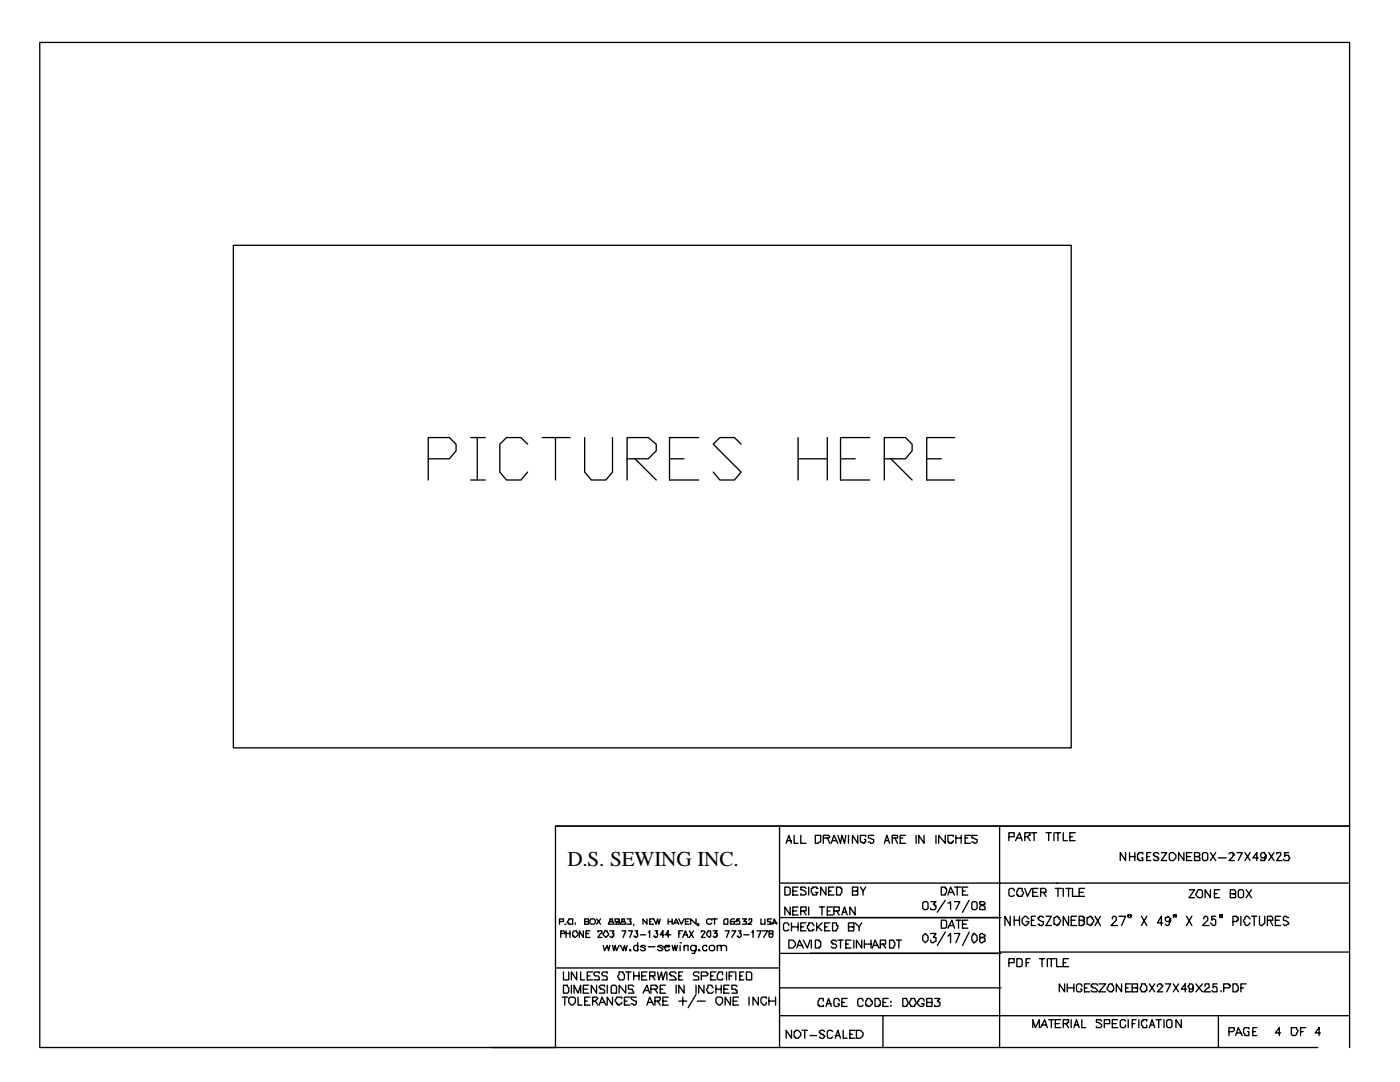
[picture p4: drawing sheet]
<svg xmlns="http://www.w3.org/2000/svg" width="279mm" height="216mm" viewBox="0 0 279 216" stroke-linecap="round" stroke-linejoin="round" font-family="sans-serif">
<defs><g id="words">
<text font-size="4.2" x="113.2" y="172.8">D.S. SEWING INC.</text>
</g></defs>
<g fill="none" stroke="#000" stroke-width=".26">
<path d="M7.9 8.5h261.4v156.3h-158.4v44.2h-103zM46.6 48.9h167.2v100.3h-167.2zM85.5 91.5h4.2l1.3-1.5v-1.4l-1.3-1.3h-4.2v8.5M93.9 87.3h2.9M93.9 95.8h2.9M95.2 87.3v8.5M105.3 88.6l-1.3-1.3h-2.9l-1.4 1.3v5.6l1.4 1.6h2.9l1.3-1.6M108.2 87.3h5.6M110.9 87.3v8.5M116.7 87.3v6.9l1.3 1.6h2.9l1.3-1.6v-6.9M125.1 91.5h4.3l1.6-1.5v-1.4l-1.6-1.3h-4.3v8.5M126.7 91.5l4.3 4.3"/>
<path d="M133.6 91.5h2.9M139.4 87.3h-5.8v8.5h5.8M147.9 88.6l-1.3-1.3h-2.9l-1.4 1.3 5.6 5.6-1.3 1.6h-2.9l-1.4-1.6M159.3 91.5h5.8M159.3 87.3v8.5M165.1 87.3v8.5M167.7 91.5h3M173.6 87.3h-5.9v8.5h5.9M176.5 91.5h4.2l1.3-1.5v-1.4l-1.3-1.3h-4.2v8.5M177.8 91.5l4.2 4.3M184.9 91.5h3M190.5 87.3h-5.6v8.5h5.6"/>
<path d="M110.9 164.8h158.4v44.2M155.6 164.8v44.2M156.6 177h.8l.3 .3v1l-.3 .3h-.8zM156.9 168.3l.5-1.6 .6 1.6M157.2 167.7h.8M158.2 177.8h.8M158.5 166.7v1.6h.8M159.3 177h-1.1v1.6h1.1M159.8 166.7v1.6h1.1M160.9 177.3l-.3-.3h-.8v.5h.3l.8 .6v.2l-.3 .3h-.8v-.3M161.4 177v1.6M162.7 166.7h1.1v1.3h-.3l-.3 .3h-.5z"/>
<path d="M163.2 177.3h-.2v-.3h-.8v.3h-.3v.8l.3 .2v.3h.8v-.3l.2-.2h-.5M164.3 167.2h1.1l.2-.2-.2-.3h-1.1v1.6M164.8 177v1.6l-1-1.6v1.6M165.1 167.2l.5 1.1M165.4 177.8h.5M165.9 168.3l.5-1.6 .8 1.6M166.2 167.7h.8M166.4 177h-1v1.6h1M167 177h.7v.3h.3v.8l-.3 .2v.3h-.7zM167.2 166.7l.5 1.6 .3-1.6 .5 1.6 .3-1.6M169.3 166.7v1.6M170.1 177.8h.8l.3-.3v-.5h-1.1v1.6h1.1v-.8h-.3"/>
<path d="M171.2 166.7v1.6l-1.1-1.6v1.6M171.7 177l.5 .8v.8M172.8 167v-.3h-1.1v1.3l.8 .3v-.3h.3v-.5h-.3M172.8 177l-.6 .8M174.4 166.7h-1.1v.5l1.1 .3v.5l-.3 .3-.8-.3M176.5 168.3l.5-1.6 .5 1.6M176.7 167.7h.6M178.1 167.2h1v-.5h-1v1.6M178.6 167.2l.5 1.1M179.7 167.2h.5M180.7 166.7h-1v1.6h1M182.8 166.7v1.6"/>
<path d="M184.4 166.7v1.6l-1-1.6v1.6M185.7 179.9h1.1l-.5 .5h.2v.3h.3v.5l-.3 .3h-.8v-.3M186.8 166.7v1.6M187.9 177h.7v.3h.3v.8l-.3 .2v.3h-.7zM188.6 166.7v1.6l-1.3-1.6v1.6M188.6 179.7l-1.5 2.3M189.2 178.6l.5-1.6 .8 1.6M189.4 178.1h.8M190.2 167v-.3h-1v1.3h.2v.3h.6v-.3h.2v-.3M190.5 179.9h1.1l-.8 1.6M190.5 177h1.3M190.8 167.2h1"/>
<path d="M190.8 166.7v1.6M191 177v1.6M191.8 166.7v1.6M192.1 177.8h.5M192.6 167.2h.5M193.1 177h-1v1.6h1M193.4 179.7l-1.3 2.3M193.7 166.7h-1.1v1.6h1.1M195 166.7h-1.1v.5l1.1 .3v.5l-.3 .3-.8-.3M195.5 179.9v.5l.8 .3 .3 .3v.5h-1.1v-.5l.3-.3 .8-.3v-.2l-.3-.3zM199.5 164.8v11.4h-43.9M201.3 167h1.1v-.8h-1.1v1.5"/>
<path d="M202.4 177.8v-.3l-.3-.2h-.5l-.3 .2v1.1l.3 .3h.5l.3-.3M202.7 167.7l.8-1.5 .5 1.5M202.9 167.2h.8M203.2 177.3h.8v.5l.3 .3-.3 .8h-.8v-.3h-.3v-.8l.3-.3zM204.5 177.3l.6 1.6 .7-1.6M204.5 167h.6l.2-.3h.3v-.5h-1.1v1.5M205.1 167l.5 .7M205.8 166.2h1.1M206.1 178.1h.8M206.4 166.2v1.5M207.2 177.3h-1.1v1.6h1.1M207.7 178.1h1.1v-.6l-.3-.2h-.8v1.6"/>
<path d="M208.2 178.1l.6 .8M208.8 166.2h1M209.3 166.2v1.5M210.3 166.2v1.5M210.6 177.3h1.3M210.6 166.2h1.1M210.9 176.2h58.2M211.1 176.2h-11.6v32.8M211.1 166.2v1.5M211.1 177.3v1.6M212.2 166.2v1.5h.8M212.2 177.3v1.6"/>
<path d="M212.7 177.3h1.1M213.3 177.3v1.6M213.5 167h.5M214 177.3v1.6h1.1M214.6 166.2h-1.1v1.5h1.1M215.4 178.1h.8M216.4 177.3h-1v1.6h1M224.6 170.1v1.6l-1-1.6v1.6M225.4 170.1v1.6M225.4 170.9h1.1M226.5 170.1v1.6M228.1 170.4v-.3h-.8v.3h-.3v1h.3v.3h.8v-.5h-.3"/>
<path d="M228.9 170.9h.5M229.7 170.1h-.8v1.6h.8M231.2 170.4l-.2-.3h-.5l-.3 .3v.3h.3v.2h.5v.3h.2v.2l-.2 .3h-.5l-.3-.3M231.8 170.1h1l-1 1.6h1M233.4 170.4l.2-.3h.6l.5 .6v.5l-.5 .5h-.6l-.2-.3zM236.3 170.1v1.6l-1.1-1.6v1.6M236.8 170.9h.8M237.3 177.5h1.1l-1.1 1.6h1.1M237.9 170.1h-1.1v1.6h1.1M238.4 170.9h.8l.2-.2v-.3l-.2-.3h-.8v1.6h1v-.5l-.2-.3h-.3M238.9 177.8l.3-.3h.5l.3 .3v1.1l-.3 .2h-.5l-.5-.5zM240 170.4l.2-.3h.6l.2 .3v1l-.2 .3h-.6l-.2-.3z"/>
<path d="M241.6 177.5v1.6l-1.1-1.6v1.6M241.6 170.1l1 1.6M242.4 178.3h.5M242.6 170.1l-1 1.6M243.2 171.2h1.5M243.4 177.5h-1v1.6h1M245.3 170.4l.2-.3h.6v.3h.2v.3h-.2v.2l-.8 .8h1M245.5 178.3h1.1v-.5l-.3-.3h-.8v1.6h1.1v-.5l-.3-.3h-.2M246.9 170.1h1l-.8 1.6M247.1 177.8l.3-.3h.5l.3 .3v1.1l-.3 .2h-.5l-.3-.2zM248.4 170.1l1.1 1.6M248.7 177.5l1.1 1.6"/>
<path d="M249.5 170.1l-1.1 1.6M249.8 177.5l-1.1 1.6M251.1 171.2h-1.1l.8-1.1v1.6M252.7 170.7l-.3 .2v.3h-.5l-.3-.3v-.5l.3-.3h.5v.3l.3 .3v.5l-.3 .2v.3h-.8v-.3M253.2 170.1l1.1 1.6M254.3 170.1l-1.1 1.6M254.8 170.4v-.3h.8v.6l-.8 1h1.1M257.2 170.1h-.8v.8v-.2h.8v.2l.2 .3-.2 .2v.3h-.8l-.3-.3M110.9 193.1h44.7M111.7 183.9h.7v-.5h-.7v1M111.9 186.3h.8v-.3l-.3-.3h-.5v1.4M112.2 199h1"/>
<path d="M112.4 196.6h.8v.2l.3 .3v.8l-.3 .3h-.8zM112.4 193.9v1.6h1.1v-1.6M112.7 184.4h.3zM112.7 199v1.6M113 185.7v1.4M113 186.3h.8M113.5 199.2a.94 .94 0 0 1 1.3 0v.8l-.5 .6h-.3l-.5-.6zM113.5 183.4h.8v1h-.8v-.3h-.3zM113.8 185.7v1.4M114 196.6v1.6M114.3 186l.3-.3h.5l.3 .8-.6 .6h-.2v-.3h-.3zM114.6 198.2v-1.6l.8 1.6 .5-1.6v1.6"/>
<path d="M114.8 184.1v.3M115.1 193.9v1.6l-1.1-1.6v1.6M115.4 199v1.6h.8M115.9 193.9v1.6h.8M116.4 185.7v1.4l-.8-1.4v1.4M116.4 197.4h.8M116.7 183.9h.8v-.5h-.8v1h.8v-.5h-.3M116.7 199.8h.5M116.9 186.3h.6M117.2 194.7h.5M117.5 196.6h-1.1v1.6h1.1M117.7 183.6a.66 .66 0 0 1 1.1 0v.5l-.3 .3h-.5l-.3-.3z"/>
<path d="M117.7 199h-1v1.6h1M117.7 185.7h-.8v1.4h.8M118.3 199.8h.5l.5-.6-.2-.2h-.8v1.6M118.3 193.9h-1.1v1.6h1.1M118.8 199.8l.5 .8M119.1 196.6v1.6l-1.1-1.6v1.6M119.1 183.4l.8 1M119.3 186v-.3h.8v.6h-.2l-.6 .8h.8M119.6 194.2v-.3h-.8l-.3 .3v.3l.3 .2h.5l.3 .3v.5h-1.1M119.9 183.4l-.8 1M120.4 188.6l.3 1.1 .5-1.1 .2 1.1 .3-1.1M120.7 185.7h.5v.3l.2 .3v.2l-.5 .6-.5-.6z"/>
<path d="M120.7 196.8v-.2h-.8l-.3 .2v.3h.3v.3h.5l.3 .2v.6h-1.1M121.2 194.2v-.3h-.8l-.3 .3v.3l.3 .2h.5l.3 .3v.5h-1.1M121.2 196.6v1.6M121.7 183.4v.5h.5l.3 .2v.3h-1.1v-.3l.3-.2h.5v-.5zM121.7 185.7h.8l-.3 .6h.3v.5h-.3v.3h-.2l-.3-.3M122 196.8l.2-.2h.6l.2 .2v1.4h-1zM122.2 199v1.6l-1-1.6v1.6M122.2 188.6l.3 1.1 .3-1.1 .2 1.1 .6-1.1M123.6 193.9h.8v.3l.2 .3v.8l-.2 .2h-.8v-.2l-.3-.3v-.3l.3-.2zM123.6 183.6v.3h-.3l-.3 .2v-.2h-.2v-.5h.8v1h-.8M123.8 188.6l.6 1.1 .2-1.1 .3 1.1 .2-1.1M124.1 183.4v.5h.5l.3 .2v.3h-1.1v-.3l.3-.2h.5v-.5z"/>
<path d="M124.1 199.2v-.2h-1.1v.2l-.2 .3v.3l.2 .2v.3h.3v.3l.8-.3v-.3M124.1 185.7h.8l-.5 1.4M124.6 199.8h.5M124.9 196.6v1.6l-1.3-1.6v1.6M124.9 193.9h1M125.1 183.4h.8l-.2 .5h.2v.5h-.8M125.4 185.7h.8l-.5 1.4M125.4 193.9v1.6M125.7 189.4l.2 .3h-.2zM125.7 199h-1.1v1.6h1.1M126.5 196.8l-.3-.2h-.8v.8h.8v.2l.3 .3v.3h-1.1M126.5 194.7h1"/>
<path d="M126.5 184.4v.3M126.5 193.9v1.6M126.7 185.7h.6l-.3 .6h.3v.5l-.3 .3h-.3v-.3h-.2M127 199h-1.1v.2l.3 .3 .8 .3v.5l-.3 .3-.8-.3M127.3 188.9v-.3h-.6l-.2 .3v.5l.2 .3h.6v-.3M127.3 188.1v1.6M127.5 193.9v1.6M127.8 186.5h1.1M128.1 194.7h.8M128.3 198.2l.8-1.6 .5 1.6M128.6 197.6h.8M128.9 188.9l-.3-.3h-.5l-.3 .3h.3l.8 .5-.3 .3h-.5l-.3-.3"/>
<path d="M129.1 193.9h-1v1.6h1M129.1 183.4v1l-.8-1v1M129.4 186h.2v-.3v1.4M129.4 188.9h1.3M129.6 194.7h1.1v-.8h-1.1v1.6M129.6 183.9h.3M129.9 197.4h1.1l.2-.3v-.3h-.2v-.2h-1.1v1.6M130.2 194.7l.5 .8M130.7 199.8h.8l.3-.3v-.5h-1.1v1.6M130.7 185.7h.5l-.2 .6h.2v.5l-.2 .3h-.3v-.3h-.3M130.7 197.4l.5 .8M131.2 193.9l.3 1.6 .5-1.6 .3 1.6 .5-1.6"/>
<path d="M131.2 199.8l.6 .8M131.8 183.4l-.3 1-.3-1-.2 1-.6-1h-.8v1h.8M131.8 197.4h.5M132.3 188.9l-.3-.3h-.5l-.3 .3 .8 .3 .3 .2-.3 .3h-.5l-.3-.3M132.3 199.8h.8M132.6 186.5h-.8l.5-.8v1.4M132.6 188.9h1v-.3h-.8v.3h-.2l.2 .8h.5l.3-.3M132.8 196.6h-1v1.6h1M133.1 193.9v1.6M133.3 199h-1v1.6h1M133.3 183.4v1M133.3 183.9h.8"/>
<path d="M133.9 186.5h-1.1l.5-.8v1.4M134.1 188.6l.3 1.1 .3-1.1 .2 1.1 .3-1.1M134.1 183.4v1M134.4 184.4l.5-1 .6 1M134.7 184.1h.5M134.9 194.2l-.2-.3h-.8l-.3 .3v.3h.3v.2h.5l.5 .6v.2h-1.3M134.9 196.6v1.6M135.5 183.4l.5 1 .5-1M135.5 199.8h1.6M135.5 194.7h.5M135.5 186.3h.2M135.7 188.1h.3z"/>
<path d="M135.7 188.6v1.1M136.3 193.9h-.8v1.6h.8M136.3 185.7h-.8v1.4M136.3 187.1l.5-1.4 .5 1.4M136.3 199v1.6M136.5 196.6v1.6l-1-1.6v1.6M136.5 188.9l.3-.3h.5v1.1M136.5 186.5h.6M136.5 188.6v1.1M136.8 183.9h.5M137.6 183.4h-.8v1h.8M137.6 185.7l.8 1.4"/>
<path d="M138.4 185.7l-.8 1.4M138.9 183.4v1l-1.1-1v1M138.9 188.6v1.1l-.3 .3v.2h-.5M138.9 188.9l-.3-.3h-.5l-.3 .3v.5l.3 .3h.5l.3-.3M138.9 196.6v1.6M138.9 198.4l-1.6 2.7M139.2 199.8h1.6M139.4 189.4l.3 .3h-.3zM139.4 194.2v-.3h-.8l-.2 .3v.3l.2 .2h.6l.2 .3v.5h-1M139.4 184.4h-.2h.2v.3h-.2M140 194.7h1l.3-.2v-.3h-.3v-.3h-1v1.6M140 186v-.3h.5l.3 .3-.8 1.1h.8"/>
<path d="M140.5 196.6v1.6l-1.1-1.6v1.6M141 188.9v-.3h-.5l-.3 .3v.5l.3 .3h.5v-.3M141.3 185.7h.5v1.1l-.2 .3-.6-.6zM141.6 188.9a.66 .66 0 0 1 1 0v.5l-.3 .3h-.5l-.2-.3zM141.8 194.7h.5M142.1 183.6l-.3-.2h-.5l-.3 .2v.5l.3 .3h.5l.3-.3M142.1 183.4h1M142.3 197.1l-.2-.3v-.2h-.8v.5l-.3 .3 .3 .8h.8l.2-.3M142.3 185.7h.8l-.5 .6h.5v.5h-.2v.3h-.3l-.3-.3M142.6 183.4v1M142.9 193.9h-1.1v1.6h1.1M142.9 197.4h1"/>
<path d="M142.9 196.6v1.6M143.1 199h.8l.3 .2v.8l-.5 .6h-.3l-.5-.6v-.8zM143.1 188.9l.3-.3h.5v1.1M143.1 188.6v1.1M143.9 188.9l.3-.3h.5l.3 .3v.8M143.9 196.6v1.6M144.2 194.5v-.6h-.8v.3l-.3 .3v.8l.3 .2h.8v-.2M144.5 183.6l.2-.2h.6v1h-.8zM144.5 197.4h.8M144.7 185.7h.8l-.5 1.4M145 193.9v1.6M145.5 196.6h-1v1.6h1"/>
<path d="M145.5 194.7h.5M145.8 199v1.6l-1.1-1.6v1.6M146 185.7h.8l-.8 1.4M146.3 199.8h.8M146.6 193.9h-1.1v1.6M146.6 183.4h-.6l-.2 .2v.8h.8v-.5h-.8v.2M146.8 193.9v1.6M147.1 196.8l-.3-.2h-.8v.8h.8v.2h.3v.6h-1.1M147.4 199h-1.1v1.6h1.1M147.4 185.7h.5l-.3 .6h.3v.5l-.3 .3h-.2v-.3h-.3M147.6 183.4h-.5l-.3 .5h.3v-.3h.3l.2 .3v.5h-.8M147.6 194.7h.6"/>
<path d="M148.2 183.4h.8l-.6 .5h.6v.5h-.8M148.4 193.9h-.8v1.6h.8M148.4 186.5h1.1M149 193.9h.8l.2 .3v1.3h-1zM149.5 183.6v-.2h.5v.5l-.8 .5h.8M149.5 199v1.6M150 186h.3v-.3v1.4M151.1 185.7h.8l-.6 1.4M151.3 199v1.6l-1-1.6v1.6M151.9 183.4v1h.8v-1M152.1 185.7h1.1l-.8 1.4M152.9 199.2v-.2h-.8l-.2 .2v.8l.5 .6h.3l.2-.3v-.3"/>
<path d="M153.5 185.7v.6h.5l.3 .2v.3l-.3 .3h-.3l-.2-.3v-.3l.2-.2h.6v-.6zM153.5 199.8h1.3M153.5 199v1.6M154 183.4h-.8v.5h.5v.2h.3v.3h-.8M154.3 184.4l.2-1 .5 1M154.3 184.1h.7M154.8 199v1.6M155.6 183.1h44.2M155.6 190.2h44.2M155.6 197.1h44.2M157.4 187.6h.8l.6 .5v.5l-.6 .6h-.8zM157.4 184.7v-.3l-.2-.3h-.6l-.2 .3v1.1l.2 .2h.6l.2-.2"/>
<path d="M157.7 181v1.6l-1.1-1.6v1.6M158 184.1v1.6M158 184.9h1.3M158.2 181.8h.8M159 189.2l.5-1.6 .8 1.6M159.3 181h-1.1v1.6h1.1M159.3 184.1v1.6M159.3 188.6h.8M159.8 181.8h1.1v-.8h-1.1v1.6M159.8 184.9h.5M160.3 187.6l.8 1.6 .6-1.6M160.3 181.8l.6 .8"/>
<path d="M160.9 184.1h-1.1v1.6h1.1M161.4 181v1.6M161.9 187.6v1.6M162.5 184.7l-.3-.3v-.3h-.8v.6h-.3v.5l.3 .3v.2h.8v-.2h.3M162.7 187.6h.8v.3h.3v1h-.3v.3h-.8zM163 184.1v1.6M163.2 184.9l.8 .8M163.5 181h1.1M164 181v1.6M164 184.1l-1 1.1M164.3 199.8v-.6h-.8v.3l-.3 .3v.8h.3v.2h.8v-.2M164.6 184.9h.5"/>
<path d="M165.1 181.8h.5M165.6 184.1h-1v1.6h1M166.2 184.1h.8v.6h.2v.5l-.2 .3v.2h-.8zM166.2 181h-1.1v1.6h1.1M166.4 181.8h1.1v-.8h-1.1v1.6M167 187.9l-.3-.3h-.5l-.3 .3v.2h.3v.3h.5l.3 .2v.3l-.3 .3h-.5l-.3-.3M167 181.8l.5 .8M167.2 187.6h1.1M167.5 199.8v-.3l-.3-.3h-.5l-.3 .3v1.1l.3 .2h.5l.3-.2v-.3h-.3M167.7 187.6v1.6M168 182.6l.5-1.6 .6 1.6M168.3 182h.5"/>
<path d="M168.8 188.4h.5M169.1 199.2h-1.1v1.6h1.1M169.3 184.9h1.1v-.8h-1.1v1.6h1.1v-.8h-.3M169.9 187.6h-1.1v1.6h1.1M170.4 187.6v1.6M170.7 181v1.6l-1.1-1.6v1.6M170.7 184.1l.7 .8v.8M172 187.6v1.6l-1.1-1.6v1.6M172 184.1l-.6 .8M172.2 199.8v-.3l-.2-.3h-.6l-.2 .3v1.1l.2 .2h.6l.2-.2M172.5 188.4h1.3M172.5 187.6v1.6"/>
<path d="M173 199.2h.6l.2 .3v.3h.3v.5l-.5 .5h-.6v-.2h-.2v-.8l.2-.3zM173.8 187.6v1.6M174.1 189.2l.5-1.6 .8 1.6M174.4 188.6h.8M174.6 199.2h.8v.3l.3 .3v.8h-.3v.2h-.8zM175.7 188.4h1v-.8h-1v1.6M176.2 188.4l.5 .8M177.3 199.2h-1.1v1.6h1.1M177.5 187.6h.8v.3l.3 .2v.5l-.3 .3v.3h-.8zM177.8 199.8v.2zM178.9 187.6h1M179.4 187.6v1.6"/>
<path d="M180.2 199.2h.8l.2 .8-.2 .8h-.8zM181.8 199.2h.8l.2 .8-.2 .8h-.8v-.2l-.3-.3zM184.1 186.8l.6-.5 .5 .5v.8l-.5 .5-.6-.5zM184.1 180.2a.66 .66 0 0 1 1.1 0v1l-.3 .3h-.5l-.3-.3zM184.4 199.8v-.3l-.3-.3h-.5l-.2 .3v.3h-.3v.5l.5 .5h.5l.3-.2v-.3h-.5M185.7 186.3h1.1l-.5 .8h.5v.8l-.8 .2-.3-.2v-.3M186.5 199.2h1.1l-.5 .6h.2v.2h.3v.6l-.3 .2h-.8v-.2M187.9 183.6h.7l.3 .3v1l-.3 .3h-.7zM188.6 186l-1.5 2.6M189.2 186.8l.5-.5v1.8M189.2 180.2h.2l.3-.3v1.6M189.2 185.2l.8-1.6 .5 1.6"/>
<path d="M189.4 184.7h.8M190.5 186.3h1.1l-.8 1.8M190.8 183.6h1M191.3 183.6v1.6M192.1 184.4h.8M193.1 183.6h-1v1.6h1M193.4 186l-1.3 2.6M193.9 180.2l.3-.3h.5l.3 .3v1l-.3 .3h-.5l-.3-.3zM194.2 186.3h.3l.5 .5v.8l-.5 .5h-.3v-.2l-.3-.3v-.8l.3-.3zM195.8 186.3l-.3 .2v.6h.8l.3 .2v.6h-.3l-.2 .2h-.3l-.3-.2v-.6l.3-.2h.5l.3-.3v-.3zM199.5 190h69.8M201.3 192.1h1.1v-.8h-1.1v1.6"/>
<path d="M201.6 182.8v1.9l-1-1.9v1.9M202.4 183.6h1.1M202.4 182.8v1.9M202.9 191.3h.8l.3 .3v1l-.3 .3h-.8zM203.5 182.8v1.9M204.8 192.1h.5M205.3 183.4l-.5-.6h-.3l-.5 .6v.7l.5 .6h.3l.5-.6v-.2h-.5M205.6 191.3h-.8v1.6M205.8 183.6h.6M206.6 182.8h-.8v1.9h.8M207.4 191.3h1.1M208 191.3v1.6"/>
<path d="M208.2 183.1l-.2-.3h-.6v.3h-.2v.3l.2 .2 .8 .3v.5l-.2 .3h-.6v-.3h-.2M208.8 182.8h1l-1 1.9h1M209 191.3v1.6M209.3 191.3h1.3M209.8 191.3v1.6M210.3 183.1h.3l.3-.3h.2v.3h.3l.3 .8-.3 .2v.3h-.3v.3l-.8-.3zM210.9 191.3v1.6h1M212.2 192.1h.5M212.5 196.3v1.6l-1.1-1.6v1.6M213 197.1h1.3M213 196.3v1.6M213.3 191.3h-1.1v1.6h1.1"/>
<path d="M213.3 182.8v1.9l-1.1-1.9v1.9M213.8 183.6h.8M214.3 196.3v1.6M214.8 182.8h-1v1.9h1M215.4 183.6h1v-.5h-.2v-.3h-.8v1.9h.8v-.3h.2v-.5h-.2v-.3M215.9 196.8v-.2l-.3-.3h-.5l-.3 .3v1l.3 .3h.5l.3-.3v-.2h-.3M216.4 197.1h.6M217 183.1l.8-.3v.3h.2v.3l.3 .2v.3l-.3 .2v.3h-.2v.3l-.8-.3zM217.5 196.3h-1.1v1.6h1.1M218.5 182.8l1.1 1.9M219.1 196.6l-.3-.3h-.8l-.2 .3v.2h.2v.3h.5l.6 .5-.3 .3h-.8l-.2-.3M219.3 196.3h1.4l-1.4 1.6h1.4"/>
<path d="M219.6 182.8l-1.1 1.9M221.2 196.6l.3-.3h.5v.3l.2 .2v.8h-.2v.3h-.5l-.6-.5zM222 183.4v-.3l.2-.3h.3l.3 .3v.5l-1.1 1.1h1.3M223.3 182.8h1.3l-.8 1.9M223.8 196.3v1.6l-1-1.6v1.6M224.6 197.1h.6M225.2 182.6v.5M225.7 196.3h-1.1v1.6h1.1M225.7 182.6v.2l-.3-.2h.3v.5h-.3M226 197.1h1v-.8h-1v1.6h1v-.8h-.3M227.8 196.3h.8v.3l.3 .2v.8h-.3v.3h-.8v-.3l-.3-.2v-.3l.3-.3zM227.8 182.8l1.1 1.9"/>
<path d="M228.9 182.8l-1.1 1.9M229.4 196.3l1.1 1.6M230.5 196.3l-1.1 1.6M231 196.8v-.2l.2-.3h.6v.3h.2v.2l-1 1.1h1M232 184.1h-1l.8-1.3v1.9M232.6 196.3h1l-.8 1.6M233.6 183.4l-.2 .2v.3h-.6l-.2-.3v-.5h.2l.3-.3 .5 .6v.5l-.2 .2v.3l-.3 .3h-.3l-.2-.3M234.2 196.3l1 1.6M234.4 182.6l-.2 .2v-.2h.2v.2l-.2 .3M234.7 182.6v.5M235.2 196.3l-1 1.6M236.8 197.4h-1.1l.8-1.1v1.6"/>
<path d="M236.8 182.8l1.1 1.9M237.9 182.8l-1.1 1.9M238.1 196.8v.3l-.2 .3h-.6v-.3l-.2-.3 .2-.2v-.3h.6l.2 .3v1l-.2 .3h-.6v-.3M238.7 196.3l1.3 1.6M240 196.3l-1.3 1.6M240.2 183.4v-.3l.3-.3h.3l.2 .3v.5l-1 1.1h1.3M240.5 196.8v-.5h.8v.8h-.3l-.8 .8h1.4M242.6 182.8h-.8v.8l.3-.2h.3l.2 .2v.8l-.2 .3h-.3l-.5-.6M242.9 196.3h-.8v.8l.3-.3h.2l.3 .3v.8h-.8l-.3-.3M243.4 182.6v.5M243.7 197.6v.3M243.9 182.6v.2l-.2-.2h.2v.5h-.2"/>
<path d="M244.2 197.1h1.1l.2-.3v-.2h-.2v-.3h-1.1v1.6M246.1 196.3h.8v.3l.2 .2v.8h-.2v.3h-.8zM246.1 183.9h.8v-.3h.2v-.5h-.2v-.3h-.8v1.9M247.6 197.1h.6M247.6 182.8v1.9M248.7 196.3h-1.1v1.6M249.5 183.4l-.5-.6h-.3l-.5 .8 .2 .8 .3 .3h.3l.5-.6M249.8 182.8h1M250.3 182.8v1.9M251.4 182.8v1.6l.2 .3h.3l.5-.6v-1.3M252.9 183.6h1.1v-.5l-.3-.3h-.8v1.9M253.5 183.6l.5 1.1"/>
<path d="M254.5 183.6h.8M255.6 182.8h-1.1v1.9h1.1M257.2 183.1h-.3l-.3-.3h-.2l-.3 .3v.5l.8 .3 .3 .2v.3h-.3l-.3 .3h-.2l-.3-.3M98.2 209h164.8M119.6 200.6l.5-1.6 .8 1.6M119.9 200h.8M129.1 200.6l.5-1.6 .8 1.6M129.4 200h.8M155.6 202.7h113.7M158 205.6v1.6l-1.1-1.6v1.6M158.5 205.8h.3v-.2h.5l.5 .5v.5l-.5 .6h-.5v-.3h-.3zM160.1 205.6h1"/>
<path d="M160.6 205.6v1.6M161.7 206.6h1.3M164.6 205.8l-.3-.2h-.5l-.3 .2v.3h.3v.3h.5v.2h.3v.3l-.3 .3h-.5l-.3-.3M164.8 200.8l.6-1.6 .5 1.6M165.1 200.3h.8M166.2 205.8l-.3-.2h-.5l-.3 .2v1.1l.3 .3h.5l.3-.3M166.7 207.2l.5-1.6 .5 1.6M166.7 206.6h.8M168 200h.5M168.3 205.6v1.6h.8M169.6 206.4h.5M170.7 205.6h-1.1v1.6h1.1"/>
<path d="M170.9 205.6h.8l.5 .5v.5l-.5 .6h-.8zM176.2 202.7v6.3M176.2 200h.5M177.8 200.6v.2M184.9 200h1.1v-.8h-1.1v1.6h1.1v-.8h-.3M206.1 205.1v-1.6l.5 1.6 .8-1.6v1.6M207.7 205.1l.8-1.6 .5 1.6M208 204.5h.8M209.3 203.5h1M209.8 203.5v1.6M210.6 204.3h.8M211.7 203.5h-1.1v1.6h1.1"/>
<path d="M212.2 204.3h.8v-.3h.3v-.5h-1.1v1.6M212.7 204.3l.6 .8M213.8 203.5v1.6M214.3 205.1l.5-1.6 .6 1.6M214.6 204.5h.5M215.9 203.5v1.6h.8M219.9 203.7l-.3-.2h-.8v.5h.3l.8 .5v.3l-.3 .3h-.8v-.3M220.4 204.3h1.1v-.8h-1.1v1.6M222 204.3h.8M223 203.5h-1v1.6h1M224.6 203.7l-.2-.2h-.6l-.2 .2v1.1l.2 .3h.6l.2-.3v-.3M225.2 203.5v1.6"/>
<path d="M226 204.3h.5M226.7 203.5h-.7v1.6M227.3 203.5v1.6M228.9 203.7v-.2h-.8v.2h-.3v.8l.3 .3v.3h.8v-.6M229.4 205.1l.5-1.6 .6 1.6M229.7 204.5h.5M230.7 203.5h1.1M231.2 203.5v1.6M232.3 203.5v1.6M232.8 203.7l.3-.2h.5l.3 .2v1.1l-.3 .3h-.5l-.3-.3zM235.7 203.5v1.6l-1-1.6v1.6M243.2 202.7v6.3"/>
<path d="M245.3 205.8h.8l.2-.2v-.5h-1v1.5M246.6 206.6l.5-1.5 .8 1.5M246.9 206.1h.7M249.2 205.3v-.2h-.8l-.2 .2v.8l.2 .3v.2h.8v-.8h-.2M250 205.8h.6M250.8 205.1h-.8v1.5h.8M255.6 206.1h-1.1l.8-1v1.5M257.7 205.1h1.1v.2l.2 .3v.2l-.5 .8h-.5l-.3-.2zM259.6 205.8h.5M260.6 205.1h-1v1.5M263.5 206.1h-1l.8-1v1.5"/>
</g>
<use href="#words"/>
</svg>
